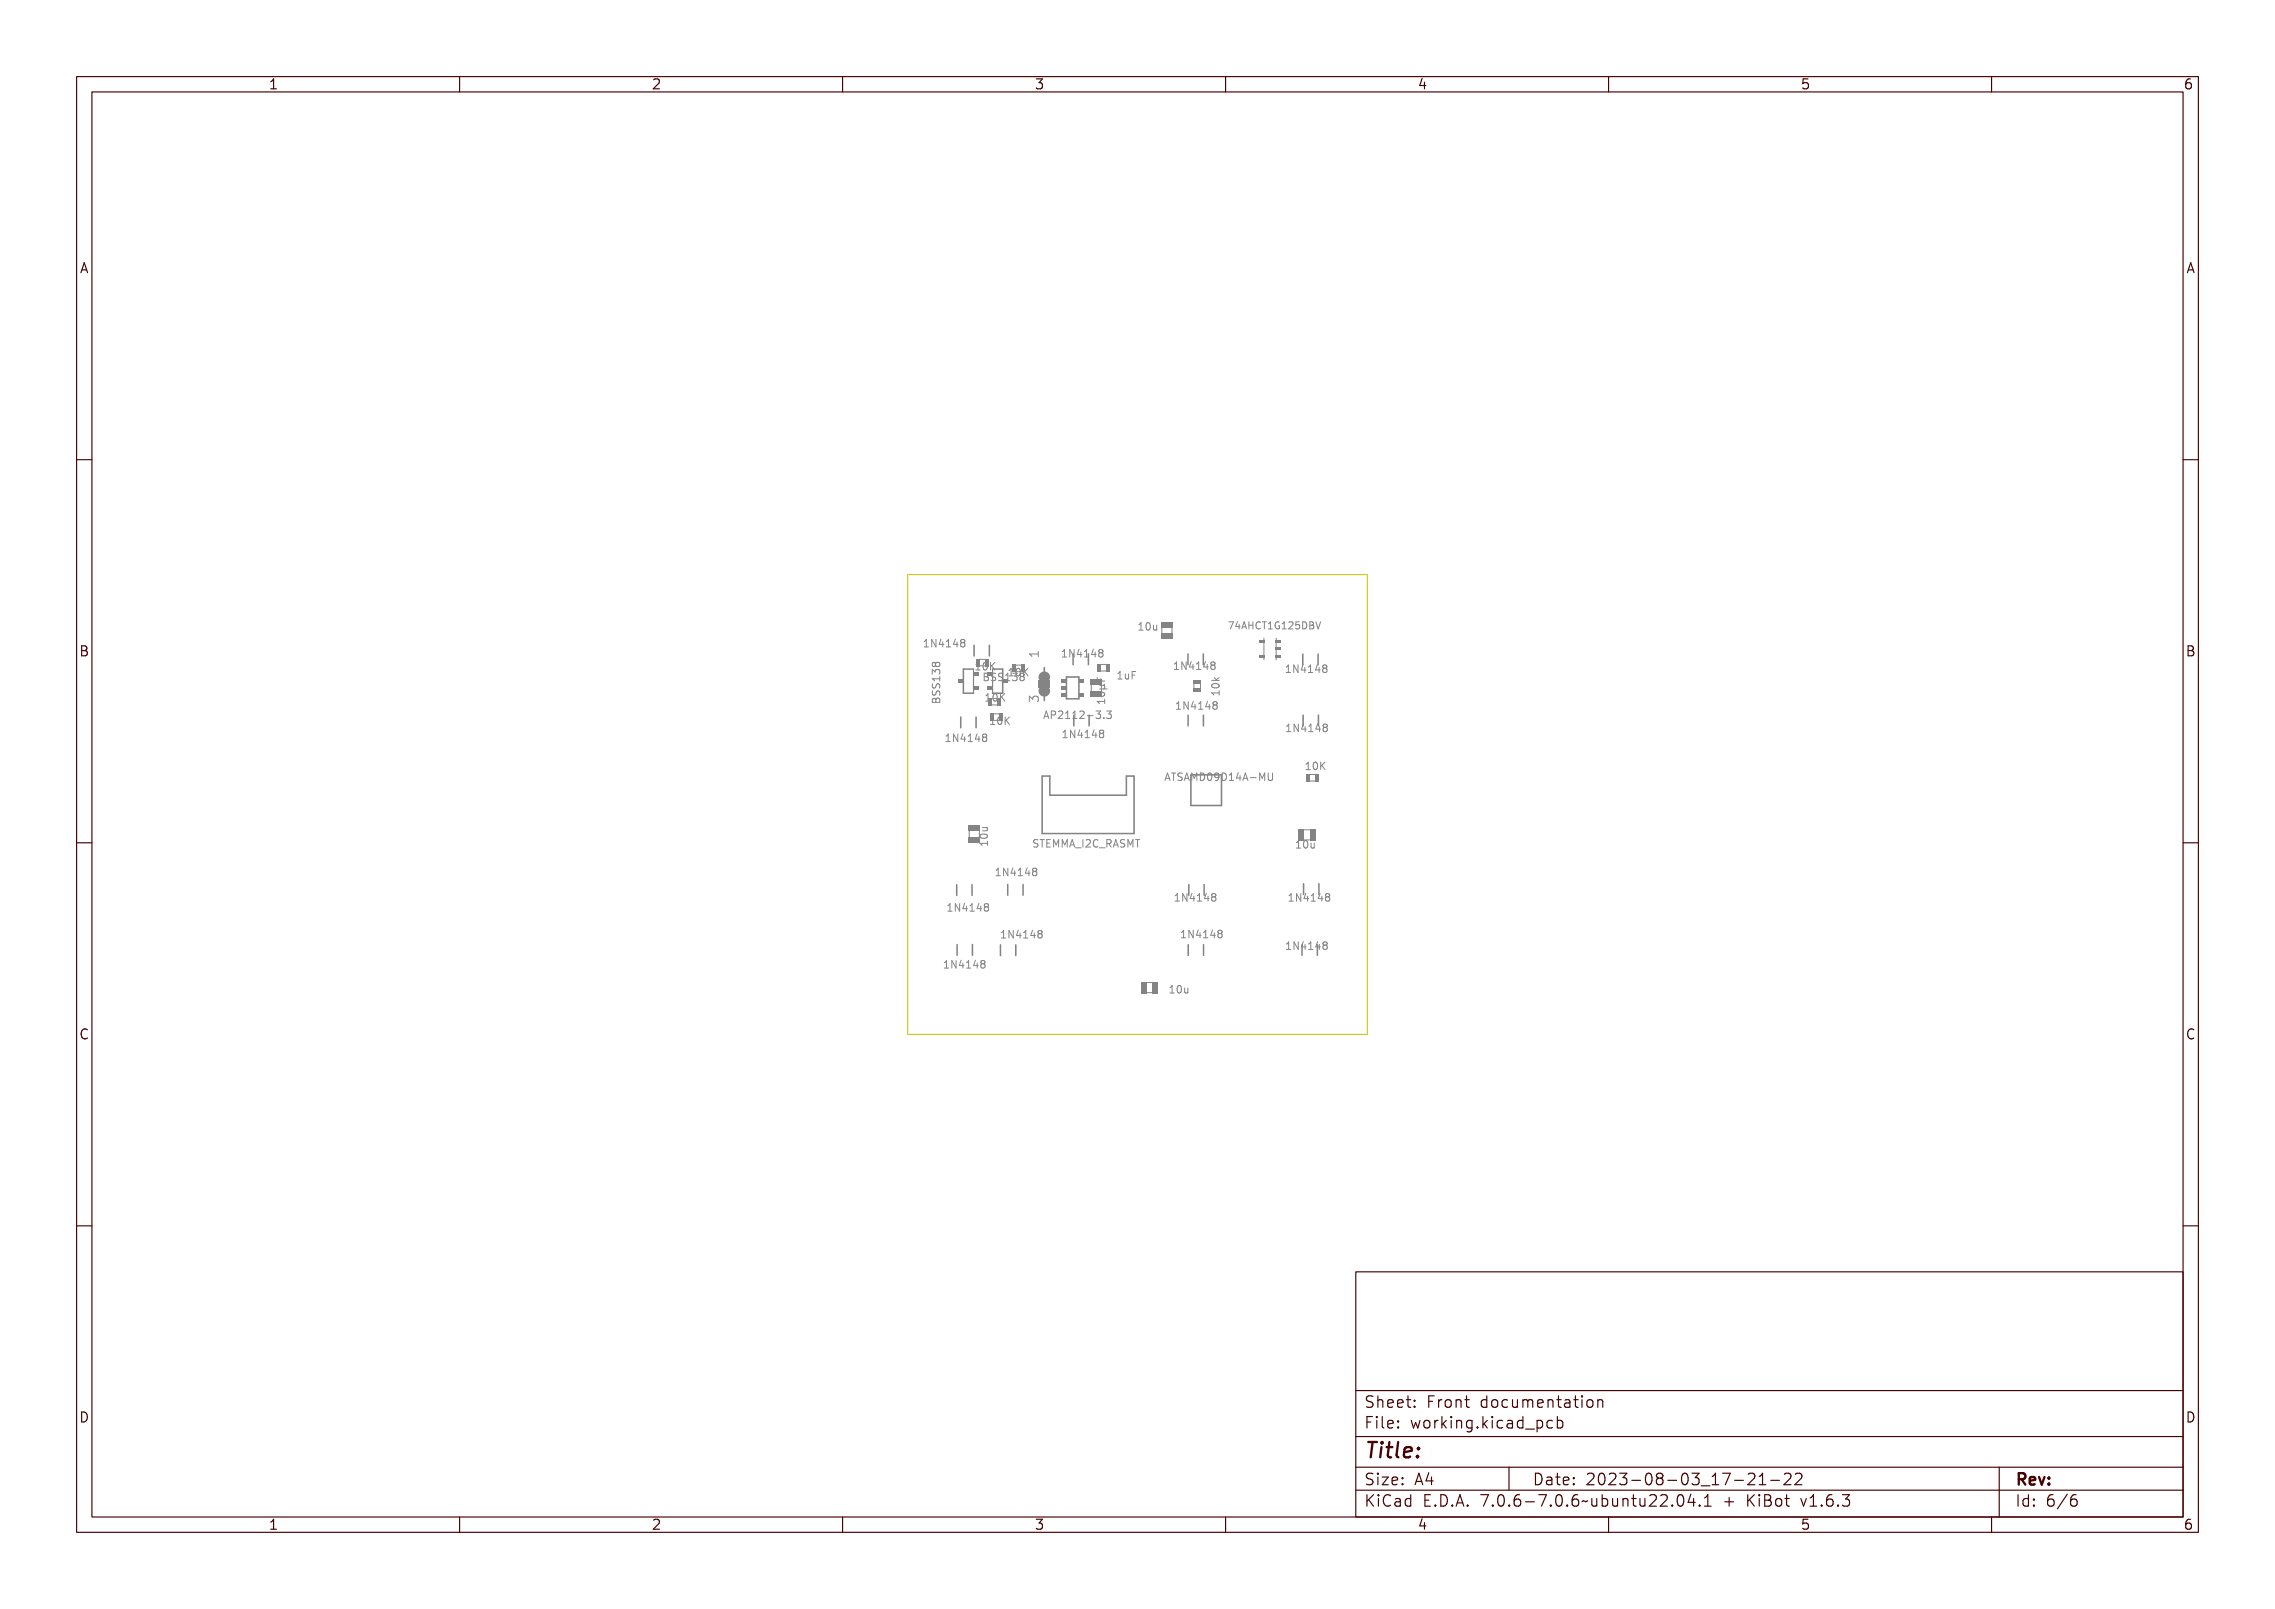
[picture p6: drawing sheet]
<svg xmlns="http://www.w3.org/2000/svg" width="297mm" height="210mm" viewBox="0 0 297 210" stroke-linecap="round" stroke-linejoin="round" font-family="sans-serif">
<defs><g id="words">
<text font-size="2.7" fill="#480000" x="178" y="190.3">Title:</text>
<g font-size="2" fill="#480000">
<text x="178" y="183.7">Sheet: Front documentation</text>
<text x="178" y="186.5">File: working.kicad_pcb</text>
<text x="178" y="193.9">Size: A4</text>
<text x="178" y="196.6">KiCad E.D.A. 7.0.6-7.0.6~ubuntu22.04.1 + KiBot v1.6.3</text>
<text x="200" y="193.9">Date: 2023-08-03_17-21-22</text>
<text x="263" y="196.6">Id: 6/6</text>
<text x="263" y="193.9">Rev:</text>
</g>
<g font-size="1.7" fill="#480000">
<text x="35" y="11.7">1</text>
<text x="85" y="11.7">2</text>
<text x="135" y="11.7">3</text>
<text x="185" y="11.7">4</text>
<text x="235" y="11.7">5</text>
<text x="285" y="11.7">6</text>
<text x="10.5" y="35.7">A</text>
<text x="285.5" y="35.7">A</text>
<text x="10.5" y="85.6">B</text>
<text x="285.5" y="85.6">B</text>
<text x="10.5" y="135.7">C</text>
<text x="285.5" y="135.7">C</text>
<text x="10.5" y="185.6">D</text>
<text x="285.5" y="185.6">D</text>
<text x="35" y="199.7">1</text>
<text x="85" y="199.7">2</text>
<text x="135" y="199.7">3</text>
<text x="185" y="199.7">4</text>
<text x="235" y="199.7">5</text>
<text x="285" y="199.7">6</text>
</g>
<g font-size="1.3" fill="#848484">
<text x="148.5" y="82.3">10u</text>
<text x="121.5" y="84.5">1N4148</text>
<text x="127.2" y="87.5">10K</text>
<text x="129.2" y="88.9">BSS138</text>
<text x="131.5" y="88.2">10K</text>
<text x="138.5" y="85.8">1N4148</text>
<text x="145.7" y="88.7">1uF</text>
<text x="154.1" y="87.4">1N4148</text>
<text x="168.7" y="87.8">1N4148</text>
<text x="122.7" y="90.9" transform="rotate(-90 122.7 90.9)">BSS138</text>
<text x="129" y="91.6">10K</text>
<text x="129.1" y="94.6">10K</text>
<text x="136.2" y="93.8">AP2112-3.3</text>
<text x="144.3" y="91.4" transform="rotate(-90 144.3 91.4)">10µF</text>
<text x="154.4" y="92.6">1N4148</text>
<text x="159.2" y="90.9" transform="rotate(-90 159.2 90.9)">10k</text>
<text x="168.8" y="95.5">1N4148</text>
<text x="123.3" y="96.8">1N4148</text>
<text x="138.6" y="96.3">1N4148</text>
<text x="154.6" y="101.9">ATSAMD09D14A-MU</text>
<text x="170.3" y="100.5">10K</text>
<text x="129" y="110.1" transform="rotate(-90 129 110.1)">10u</text>
<text x="136.3" y="110.6">STEMMA_I2C_RASMT</text>
<text x="169.5" y="110.7">10u</text>
<text x="123.5" y="119">1N4148</text>
<text x="130.9" y="114.3">1N4148</text>
<text x="154.2" y="117.7">1N4148</text>
<text x="169.1" y="117.7">1N4148</text>
<text x="131.6" y="122.5">1N4148</text>
<text x="155.1" y="122.4">1N4148</text>
<text x="168.8" y="124">1N4148</text>
<text x="123.1" y="126.4">1N4148</text>
<text x="152.5" y="129.6">10u</text>
</g>
<text font-size="1.2" fill="#848484" x="160.2" y="82.1">74AHCT1G125DBV</text>
</g></defs>
<g fill="none" stroke="#848484" stroke-width=".13">
<path d="M120.7 84.4h.5M120.7 83.7l.2-.2v.9M121.6 83.6l.4-.1v.9h.2v.1h-.6v-.1h.2v-.8l-.2 .1zM121.8 91.2l-.1 .5h1v-.4M121.8 88.1h.8v-.2h.1v.5h-.1v-.2h-.7v.2h-.1zM121.8 89.5h.1a.2 .2 0 0 0 0 .3 .2 .2 0 0 0 .2 .1 .33 .33 0 0 1 .4-.4 .33 .33 0 0 1 .2 .5l-.1 .1a.22 .22 0 0 0 .1-.4 .22 .22 0 0 0-.4 0 .32 .32 0 0 1-.4 .4 .32 .32 0 0 1-.1-.6zM121.8 88.7h.1a.2 .2 0 0 0 0 .3 .2 .2 0 0 0 .2 .1 .33 .33 0 0 1 .4-.4 .33 .33 0 0 1 .2 .5l-.1 .1a.22 .22 0 0 0 .1-.3 .22 .22 0 0 0-.4-.1 .32 .32 0 0 1-.4 .4 .32 .32 0 0 1-.1-.6zM121.8 86.4h.3l.1 .1a.27 .27 0 0 1 .4-.1 .27 .27 0 0 1 0 .4 .27 .27 0 0 1-.4-.1 .27 .27 0 0 1-.4 .1 .27 .27 0 0 1 0-.4zM121.8 87.2h.3l.1 .1a.31 .31 0 0 1 .5-.1 .31 .31 0 0 1 0 .5h-.1a.23 .23 0 0 0 0-.3 .23 .23 0 0 0-.3 0v.2h-.1v-.1a.18 .18 0 0 0-.3-.2 .17 .17 0 0 0 0 .3v.1h-.1zM121.8 90.3h.3l.1 .1a.26 .26 0 0 1 .3-.2 .26 .26 0 0 1 .2 .4v.2h-.9zM121.9 90.4h.2l.1 .3h-.3zM122.1 91.2l.1 .1"/>
<path d="M122.2 91.3v.4M122.2 91.2v.1M122.3 90.4h.3v.3h-.3zM122.3 83.5h.2l.3 .8v-.8h.2v1h-.2l-.3-.8v.8h-.2zM123.4 95.9h.4v.8h.2v.1h-.5v-.1h.2v-.7h-.3zM123.5 83.5h.1v.6h.2v.1h-.2v.3h-.1v-.3h-.4zM123.5 83.6v.5h-.3zM124 83.6l.3-.1v.9h.2v.1h-.5v-.1h.2v-.8l-.2 .1zM124.2 95.9h.1l.4 .8v-.8h.1v.9h-.2l-.3-.8v.8h-.1zM125.1 83.5h.1v.6h.1v.1h-.1v.3h-.1v-.3h-.4zM125.1 83.6v.5h-.3zM125.3 95.9h.2v.6h.1v.1h-.1v.2h-.2v-.2h-.4z"/>
<path d="M125.3 96v.5h-.3zM125.6 83.6a.27 .27 0 0 1 .4 0 .27 .27 0 0 1-.1 .4 .27 .27 0 0 1 .1 .4 .27 .27 0 0 1-.4 0 .27 .27 0 0 1 .1-.4l-.2-.2zM125.8 95.9h.4v.8h.1v.1h-.5v-.1h.2v-.7h-.2zM126.9 95.9h.1v.6h.2v.1h-.2v.2h-.1v-.2h-.4zM126.9 96v.5h-.3zM127.3 86.6l.4-.1v.9h.2v.1h-.5v-.1h.2v-.8l-.3 .1zM127.4 95.9a.27 .27 0 0 1 .4 0 .27 .27 0 0 1-.1 .4 .27 .27 0 0 1 .1 .4 .27 .27 0 0 1-.4 0 .27 .27 0 0 1 .1-.4l-.2-.1zM128.1 86.6a.28 .28 0 0 1 .4-.1 .28 .28 0 0 1 .2 .3 .53 .53 0 0 1-.3 .7 .56 .56 0 0 1-.3-.9zM128.3 86.6h.1a.51 .51 0 0 1 0 .8l-.2-.2zM128.4 96.2h.1M128.4 95.9l.2-.1 .2 .1v.1l-.2 .2M128.4 96.2h.2"/>
<path d="M128.4 96.2v.1M128.5 87.9v.9h.4M128.5 88.3h.3M128.6 96.2l.2 .2v.3l-.2 .1-.2-.1M128.7 91.5h.6M128.8 90.8h-.1M128.8 88.3l.2 .1M128.9 86.5h.1v.5l.4-.5h.1l-.3 .4 .3 .6h-.1l-.3-.5-.1 .1v.4h-.1zM128.9 88.3h-.1M129.2 90.6h.3v.8h.2v.2h-.5v-.2h.2v-.7l-.2 .1zM129.3 93.7l.3-.1v.9h.2v.1h-.5v-.1h.2v-.7h-.2zM129.3 87.9h.3a.23 .23 0 0 1 .3 .2 .23 .23 0 0 1-.2 .3 .26 .26 0 0 1 .2 .3 .26 .26 0 0 1-.3 .2h-.3z"/>
<path d="M129.5 88.4h.1a.18 .18 0 0 1 .2 .2 .18 .18 0 0 1-.2 .2h-.1zM129.5 88h.1a.15 .15 0 0 1 .2 .2 .15 .15 0 0 1-.2 .1h-.1zM130 90.7a.28 .28 0 0 1 .3-.1 .28 .28 0 0 1 .2 .3 .53 .53 0 0 1-.3 .7 .56 .56 0 0 1-.2-.9zM130 93.8a.28 .28 0 0 1 .4-.2 .28 .28 0 0 1 .2 .3 .53 .53 0 0 1-.3 .7 .56 .56 0 0 1-.3-.8zM130.1 90.7h.1a.51 .51 0 0 1 0 .8l-.2-.2zM130.2 88l.3-.1 .1 .1v.1a.2 .2 0 0 0-.2-.1 .2 .2 0 0 0-.1 .3 .33 .33 0 0 1 .4 .4 .33 .33 0 0 1-.5 .2l-.1-.2a.22 .22 0 0 0 .3 .1 .22 .22 0 0 0 .1-.3 .31 .31 0 0 1-.4-.1 .31 .31 0 0 1 .1-.4zM130.2 93.8l.1-.1a.51 .51 0 0 1 0 .8l-.2-.2zM130.7 90.6h.1v.4l.4-.4h.2l-.4 .4 .4 .6h-.2l-.3-.5-.1 .1v.4h-.1zM130.8 93.6h.1v.5l.4-.5h.1l-.3 .4 .4 .6h-.2l-.3-.5-.1 .1v.4h-.1zM131 88l.3-.1 .1 .1v.1a.2 .2 0 0 0-.3-.1 .2 .2 0 0 0 0 .3 .33 .33 0 0 1 .4 .4 .33 .33 0 0 1-.5 .2l-.1-.2a.22 .22 0 0 0 .3 .1 .22 .22 0 0 0 .1-.3 .31 .31 0 0 1-.4-.1 .31 .31 0 0 1 .1-.4zM131.7 87.3h.3v.8h.2v.1h-.5v-.1h.2v-.7l-.2 .1zM131.7 88l.4-.1v.9h.2v.1h-.6v-.1h.2v-.8l-.2 .1z"/>
<path d="M132.5 87.4a.28 .28 0 0 1 .3-.1 .28 .28 0 0 1 .2 .3 .53 .53 0 0 1-.3 .7 .56 .56 0 0 1-.2-.9zM132.5 88a.29 .29 0 0 1 .4-.1 .29 .29 0 0 1-.1 .5 .31 .31 0 0 1 .2 .4 .31 .31 0 0 1-.5 .1l-.1-.2a.23 .23 0 0 0 .4 .1 .23 .23 0 0 0 0-.4h-.2v-.1h.1a.17 .17 0 0 0 .2-.2 .17 .17 0 0 0-.3-.1l-.1 .1zM132.6 87.4h.1a.51 .51 0 0 1 0 .8l-.2-.3zM133.2 87.3h.1v.4l.4-.4h.2l-.4 .4 .4 .5h-.2l-.3-.4-.1 .1v.3h-.1zM133.3 88a.27 .27 0 0 1 .4 0 .27 .27 0 0 1-.1 .4 .27 .27 0 0 1 .1 .4 .27 .27 0 0 1-.4 0 .27 .27 0 0 1 .1-.4l-.1-.2zM134.4 91.6v-.7l.4 .4 .1-.4h.5l.2 .2v.3l-.2 .2M134.6 85.4h1v-.3h.1v.7h-.1v-.3h-.9l.1 .3h-.2zM134.6 91.1l.3-.1 .2 .2a.35 .35 0 0 1 .5-.1 .35 .35 0 0 1 .1 .5v.1h-.2a.27 .27 0 0 0 .1-.4 .27 .27 0 0 0-.4 0v.2h-.2a.22 .22 0 0 0 0-.3 .22 .22 0 0 0-.3 0 .22 .22 0 0 0 0 .3v.2h-.1l-.1-.3zM135.6 85v.7M135.6 85.4h-1.2l.3 .3M136.5 92.9h.1l.3 .9h-.1l-.1-.2h-.3l-.1 .2h-.1zM136.5 93l.2 .5h-.3z"/>
<path d="M137.1 92.9a.48 .48 0 0 1 .5 .1l.1 .2a.32 .32 0 0 1-.5 .2v.4h-.1zM137.2 93h.1a.18 .18 0 0 1 .2 .2 .18 .18 0 0 1-.2 .1h-.1zM137.8 92.9a.34 .34 0 0 1 .6 .1 .34 .34 0 0 1-.2 .5l-.2 .2h.4v.1h-.6l.2-.3a.27 .27 0 0 0 .3-.3 .27 .27 0 0 0-.3-.2h-.2zM138.6 84.9l.4-.1v.9h.2v.1h-.6v-.1h.2v-.7h-.2zM138.7 92.9h.3v.8h.2v.1h-.5v-.1h.2v-.7h-.2zM138.7 95.4h.4v.8h.2v.1h-.6v-.1h.2v-.7h-.2zM139.3 84.8h.2l.3 .8v-.8h.2v1h-.2l-.3-.8v.8h-.2zM139.4 95.4h.2l.3 .7v-.7h.1v.9h-.1l-.3-.8v.8h-.2zM139.4 92.9h.4v.8h.2v.1h-.5v-.1h.2v-.7h-.3zM140.2 92.9a.34 .34 0 0 1 .5 .1 .34 .34 0 0 1-.2 .5l-.2 .2h.5v.1h-.6l.2-.3a.27 .27 0 0 0 .2-.3 .27 .27 0 0 0-.2-.2h-.2zM140.5 84.8h.1v.7h.2v.1h-.2v.2h-.1v-.2h-.4zM140.5 85v.5h-.3z"/>
<path d="M140.6 95.4h.1v.6h.2v.1h-.2v.2h-.1v-.2h-.4zM140.6 95.5v.5h-.3zM141 84.9l.3-.1v.9h.2v.1h-.5v-.1h.2v-.7h-.2zM141.1 95.4h.3v.8h.2v.1h-.5v-.1h.2v-.7h-.2zM141.1 93.4h.3v.1h-.3zM141.8 92.9a.29 .29 0 0 1 .4 0 .29 .29 0 0 1-.1 .4 .31 .31 0 0 1 .2 .5 .31 .31 0 0 1-.5 0l-.1-.1a.23 .23 0 0 0 .4 0 .23 .23 0 0 0 0-.3h-.2v-.1h.1a.18 .18 0 0 0 .2-.3 .17 .17 0 0 0-.3 0h-.1zM142.1 84.8h.1v.7h.1v.1h-.1v.2h-.1v-.2h-.4zM142.1 85v.5h-.3zM142.2 95.4h.1v.6h.1v.1h-.1v.2h-.1v-.2h-.4zM142.2 95.5v.5h-.3zM142.5 89.4v.8M142.6 84.9a.27 .27 0 0 1 .4 0 .27 .27 0 0 1-.1 .4 .27 .27 0 0 1 .1 .4 .27 .27 0 0 1-.4 0 .27 .27 0 0 1 .1-.4l-.2-.2z"/>
<path d="M142.7 95.4a.27 .27 0 0 1 .4 0 .27 .27 0 0 1-.1 .4 .27 .27 0 0 1 .1 .4 .27 .27 0 0 1-.4 0 .27 .27 0 0 1 .1-.4l-.2-.1zM142.7 93.6h.2v.2h-.2zM143.3 90.9h.8v-.2h.2v.5h-.2v-.2h-.7l.1 .2h-.1zM143.3 88.3h.1v.5h.3v-.4h.1v.4h.5v.1h-1zM143.3 92.9a.29 .29 0 0 1 .5 0 .29 .29 0 0 1-.1 .4 .31 .31 0 0 1 .1 .5 .31 .31 0 0 1-.4 0l-.1-.1a.23 .23 0 0 0 .3 0 .23 .23 0 0 0 .1-.3h-.2v-.1h.1a.17 .17 0 0 0 .1-.3 .17 .17 0 0 0-.2 0h-.2zM143.4 91.6l.1 .2M143.4 90l.2-.1a.53 .53 0 0 1 .7 .3 .55 .55 0 0 1-.5 .3 .55 .55 0 0 1-.5-.3zM143.4 90.1h.6l.2 .1a.52 .52 0 0 1-.8 0zM143.5 85.1l.1 .1M143.5 84.8h.3l.2 .1v.1l-.2 .2M143.5 89.2h.6l.1-.1 .1 .1-.1 .1a.19 .19 0 0 1 0 .3h.3v.1h-1v-.1h.6l.1-.2-.1-.1h-.6zM143.6 85.2h.2"/>
<path d="M143.6 85.2h-.1M143.6 95.4l.3-.1 .1 .1 .1 .1-.2 .2M143.6 95.7h.1M143.7 95.7h.2M143.7 95.7l-.1 .1M143.8 85.2l.2 .2v.3l-.2 .1-.3-.1M143.9 95.7l.2 .2-.1 .3-.1 .1-.3-.1M144.2 91.3v.5M144.5 92.8h.6l-.3 .4 .2 .1v.4l-.1 .1-.4-.1M145.9 87.8l.3-.1v.9h.2v.1h-.5v-.1h.2v-.8l-.2 .1zM146.6 88h.2v.5l.1 .1 .2-.1v-.5h.1v.7h-.1v-.1a.23 .23 0 0 1-.3 .1 .23 .23 0 0 1-.2-.3zM147.4 87.7h.6v.1h-.4v.3h.4v.1h-.4v.5h-.2z"/>
<path d="M148.6 81.4l.4-.1v.9h.2v.1h-.6v-.1h.2v-.8l-.2 .1zM149.4 81.4a.28 .28 0 0 1 .3-.1 .28 .28 0 0 1 .2 .3 .53 .53 0 0 1-.3 .7 .56 .56 0 0 1-.2-.9zM149.6 81.4a.51 .51 0 0 1 0 .8l-.1-.2zM150.2 81.6h.1v.5l.1 .1 .2-.1v-.5h.1v.7h-.1v-.1a.23 .23 0 0 1-.3 .1 .23 .23 0 0 1-.1-.3zM153.3 87.4h.6M153.3 86.7l.3-.3v1M153.6 92.6h.5M153.6 91.9l.3-.3v1M154.3 86.5h.3v.8h.2v.1h-.5v-.1h.2v-.7h-.2zM154.6 91.7h.3v.8h.2v.1h-.5v-.1h.2v-.7h-.2zM155 86.5h.2l.3 .7v-.7h.1v.9h-.1l-.4-.8v.8h-.1zM155.3 91.7h.1l.4 .7v-.7h.1v.9h-.2l-.3-.8v.8h-.1z"/>
<path d="M156.1 86.5h.2v.6h.1v.1h-.1v.2h-.1v-.2h-.4zM156.2 86.6v.5h-.3zM156.4 91.7h.2v.6h.1v.1h-.1v.2h-.2v-.2h-.4zM156.4 91.8v.5h-.3zM156.6 86.5h.4v.8h.2v.1h-.5v-.1h.2v-.7h-.3zM156.9 91.7h.4v.8h.2v.1h-.6v-.1h.2v-.7h-.2zM157.7 86.5h.2v.6h.1v.1h-.1v.2h-.2v-.2h-.4zM157.7 86.6v.5h-.3zM158 91.7h.1v.6h.2v.1h-.2v.2h-.1v-.2h-.4zM158 91.8v.5h-.3zM158.2 86.5a.27 .27 0 0 1 .5 0 .27 .27 0 0 1-.1 .4 .27 .27 0 0 1 .1 .4 .27 .27 0 0 1-.5 0 .27 .27 0 0 1 .1-.4l-.1-.1zM158.2 90.4h.9v-.2h.1v.6h-.1v-.2h-.7v.2h-.1z"/>
<path d="M158.4 89.5h.1a.53 .53 0 0 1 .7 .3 .55 .55 0 0 1-.5 .3 .55 .55 0 0 1-.5-.3zM158.4 89.7l.5-.1 .2 .2a.52 .52 0 0 1-.8 0zM158.5 88.6l.3 .3 .4-.3v.1l-.4 .3 .1 .1h.3v.1h-1v-.1h.6l-.3-.3zM158.5 91.7a.27 .27 0 0 1 .4 0 .27 .27 0 0 1-.1 .4 .27 .27 0 0 1 .1 .4 .27 .27 0 0 1-.4 0 .27 .27 0 0 1 .1-.4l-.2-.1zM160.3 81.2h.6l-.4 .9h-.1l.3-.8h-.4zM161.4 81.2h.1v.6h.1v.1h-.1v.2h-.1v-.2h-.4zM161.4 81.3v.5h-.3zM162 81.2h.1l.3 .9h-.1l-.1-.2h-.3l-.1 .2h-.1zM162.1 81.3l.1 .5h-.3zM162.5 81.2h.1v.4h.4v-.4h.1v.9h-.1v-.4h-.4v.4h-.1zM163.4 81.3l.3-.1 .1 .1v.1l-.1-.1a.34 .34 0 0 0-.3 .4 .34 .34 0 0 0 .4 .3v.1a.42 .42 0 0 1-.5-.1 .42 .42 0 0 1 0-.5zM163.9 81.2h.7v.1h-.3v.8h-.1v-.8h-.3z"/>
<path d="M164.8 81.3l.3-.1v.8h.2v.1h-.5v-.1h.2v-.7l-.2 .1zM165.5 81.3l.4-.1 .1 .1v.1l-.1-.1a.35 .35 0 0 0-.4 .4 .35 .35 0 0 0 .4 .3v-.2h-.1v-.1h.3v.4a.41 .41 0 0 1-.6-.1 .41 .41 0 0 1 0-.5zM166.3 81.3l.3-.1v.8h.2v.1h-.5v-.1h.2v-.7l-.2 .1zM167 81.3a.33 .33 0 0 1 .5 0 .33 .33 0 0 1-.2 .5l-.2 .2h.4v.1h-.5l.2-.3a.25 .25 0 0 0 .2-.2 .25 .25 0 0 0-.2-.3l-.2 .1zM167.7 81.2h.5v.1h-.3v.3a.33 .33 0 0 1 .3 .4 .33 .33 0 0 1-.5 .1v-.1a.23 .23 0 0 0 .3 0 .23 .23 0 0 0 .1-.3 .23 .23 0 0 0-.4 0zM167.9 87.8h.6M167.9 87.1l.3-.3v1M168 94.8l.2-.3v1M168 95.5h.5M168.4 81.2a.46 .46 0 0 1 .6 .5 .46 .46 0 0 1-.6 .4zM168.6 81.3a.35 .35 0 0 1 .3 .4 .35 .35 0 0 1-.3 .3zM168.9 86.9h.3v.8h.2v.1h-.5v-.1h.2v-.7h-.2z"/>
<path d="M168.9 94.6h.4v.8h.2v.1h-.5v-.1h.2v-.7h-.3zM169.2 81.2h.3a.22 .22 0 0 1 .2 .2 .22 .22 0 0 1-.1 .2 .25 .25 0 0 1 .2 .4 .25 .25 0 0 1-.3 .1h-.3zM169.3 81.7h.2a.17 .17 0 0 1 .2 .2 .17 .17 0 0 1-.2 .1h-.2zM169.3 81.3h.2a.14 .14 0 0 1 .1 .2 .14 .14 0 0 1-.1 .1h-.2zM169.6 86.9h.2l.3 .7v-.7h.1v.9h-.1l-.4-.8v.8h-.1zM169.7 94.6h.1l.3 .8v-.8h.2v.9h-.2l-.3-.8v.8h-.1zM169.9 81.2h.1l.2 .8 .2-.8h.1l-.2 .9h-.2zM170.4 99.6l.4-.1v.9h.2v.1h-.5v-.1h.2v-.7h-.3zM170.8 86.9h.1v.6h.1v.1h-.1v.2h-.1v-.2h-.4zM170.8 87v.5h-.3zM170.8 94.6h.1v.6h.2v.1h-.2v.2h-.1v-.2h-.4zM170.8 94.7v.5h-.3z"/>
<path d="M171 81.2h.3l.2 .1-.2 .3 .2 .1v.2l-.2 .2h-.3zM171 81.6h.3M171.2 99.6a.28 .28 0 0 1 .4-.1 .28 .28 0 0 1 .2 .3 .53 .53 0 0 1-.3 .7 .56 .56 0 0 1-.3-.9zM171.2 86.9h.4v.8h.2v.1h-.5v-.1h.2v-.7h-.3zM171.3 94.6h.3v.8h.2v.1h-.5v-.1h.2v-.7h-.2zM171.4 99.6h.1a.51 .51 0 0 1 0 .8l-.2-.2zM171.8 81.2l.3 .9 .3-.9M172 99.5h.1v.5l.4-.5h.1l-.3 .4 .3 .6h-.1l-.3-.5-.1 .1v.4h-.1zM172.3 86.9h.2v.6h.1v.1h-.1v.2h-.2v-.2h-.4zM172.3 87v.5h-.3zM172.4 94.6h.1v.6h.1v.1h-.1v.2h-.1v-.2h-.4zM172.4 94.7v.5h-.3z"/>
<path d="M172.8 86.9a.27 .27 0 0 1 .5 0 .27 .27 0 0 1-.1 .4 .27 .27 0 0 1 .1 .4 .27 .27 0 0 1-.5 0 .27 .27 0 0 1 .1-.4l-.1-.1zM172.9 94.6a.27 .27 0 0 1 .4 0 .27 .27 0 0 1-.1 .4 .27 .27 0 0 1 .1 .4 .27 .27 0 0 1-.4 0 .27 .27 0 0 1 .1-.4l-.2-.1zM123.7 118.1l.3-.1v.9h.2v.1h-.5v-.1h.2v-.8l-.2 .1zM124.4 118h.2l.3 .8v-.8h.1v1h-.2l-.3-.8v.8h-.1zM125.5 118h.2v.6h.1v.1h-.1v.3h-.1v-.3h-.4zM125.6 118.1v.5h-.3zM126 118.1l.4-.1v.9h.2v.1h-.5v-.1h.2v-.8l-.3 .1zM127.1 118h.2v.6h.1v.1h-.1v.3h-.2v-.3h-.4zM127.1 118.1v.5h-.3zM127.6 118.1a.27 .27 0 0 1 .5-.1 .27 .27 0 0 1-.1 .5 .27 .27 0 0 1 .1 .4 .27 .27 0 0 1-.5 0 .27 .27 0 0 1 .1-.4l-.1-.2zM128 109.6h.8v-.2h.2v.5h-.2v-.2h-.7l.1 .3h-.2zM128.1 108.7h.2a.53 .53 0 0 1 .7 .2 .55 .55 0 0 1-.5 .3 .55 .55 0 0 1-.5-.3z"/>
<path d="M128.1 108.9l.6-.1 .2 .1a.52 .52 0 0 1-.8 0zM128.2 107.9h.8v.1h-.2a.23 .23 0 0 1 .2 .3 .23 .23 0 0 1-.3 .1h-.5v-.1h.6l.1-.1-.2-.2h-.5zM128.6 118.3l.1 .1M128.6 118l.3-.1 .1 .1 .1 .2-.2 .2M128.7 118.4h.2M128.7 118.4h-.1M128.9 118.4l.2 .2-.1 .2-.1 .1h-.3M130 114.3h.6M130 113.6l.3-.3v1M131 113.4h.4v.8h.2v.1h-.6v-.1h.2v-.7h-.2zM131.7 113.4h.2l.3 .8v-.8h.1v.9h-.1l-.3-.7v.7h-.2zM132.9 113.4h.1v.6h.1v.1h-.1v.2h-.1v-.2h-.4z"/>
<path d="M132.9 113.5v.5h-.3zM133.4 113.4h.3v.8h.2v.1h-.5v-.1h.2v-.7h-.2zM134.4 113.4h.2v.6h.1v.1h-.1v.2h-.1v-.2h-.4zM134.5 113.5v.5h-.3zM135 113.4a.27 .27 0 0 1 .4 0 .27 .27 0 0 1-.1 .4 .27 .27 0 0 1 .1 .4 .27 .27 0 0 1-.4 0 .27 .27 0 0 1 .1-.4l-.2-.1zM135.5 109.6h-.4l-.2 .2 .1 .2 .5 .2v.3l-.2 .1-.4-.1M135.8 109.6h.5M136.5 109.7l.4-.1 .1 .1v.1a.2 .2 0 0 0-.3-.1 .2 .2 0 0 0-.1 .3 .33 .33 0 0 1 .4 .4 .33 .33 0 0 1-.5 .2l-.1-.2a.22 .22 0 0 0 .4 .1 .22 .22 0 0 0 0-.3 .31 .31 0 0 1-.3-.1 .31 .31 0 0 1 0-.4zM137.2 109.6h.7v.2h-.3v.8h-.1v-.8h-.3zM138 109.6h.6v.2h-.4v.2h.4v.1h-.4v.4h.4v.1h-.6zM138.8 109.6h.1l.2 .5 .2-.5h.1v1h-.1v-.8l-.2 .5h-.1l-.1-.5v.8h-.1zM139.5 109.6h.2l.2 .5 .1-.5h.2v1h-.1v-.8l-.2 .5h-.1l-.1-.5v.8h-.2z"/>
<path d="M140.6 109.6h.1l.3 1h-.1l-.1-.2h-.3l-.1 .2h-.1zM140.7 109.8l.1 .4h-.3zM141.1 110.9h.7zM142 109.6h.5v.2h-.2v.7h.2v.1h-.5v-.1h.2v-.7h-.2zM142.7 109.7a.34 .34 0 0 1 .6 .1 .34 .34 0 0 1-.2 .5l-.2 .2h.4v.1h-.6l.2-.3a.27 .27 0 0 0 .3-.3 .27 .27 0 0 0-.3-.3l-.2 .1zM143.6 109.8l.3-.2 .2 .1v.1l-.2-.1a.37 .37 0 0 0-.3 .5 .37 .37 0 0 0 .4 .3l.1 .1a.45 .45 0 0 1-.5-.1 .45 .45 0 0 1-.1-.6zM144.2 110.9h.8zM145.1 109.6a.47 .47 0 0 1 .5 .2v.2l-.1 .1 .3 .5h-.2l-.1-.3-.2-.1h-.1v.4h-.1zM145.2 109.8h.1a.17 .17 0 0 1 .2 .1 .17 .17 0 0 1-.2 .2h-.1zM146.1 109.6h.1l.3 1h-.1l-.1-.2h-.3l-.1 .2h-.1zM146.2 109.8l.1 .4h-.3zM146.7 109.7l.4-.1 .1 .1v.1a.2 .2 0 0 0-.3-.1 .2 .2 0 0 0-.1 .3 .33 .33 0 0 1 .4 .4 .33 .33 0 0 1-.5 .2v-.2a.22 .22 0 0 0 .3 .1 .22 .22 0 0 0 0-.3 .31 .31 0 0 1-.3-.1 .31 .31 0 0 1 0-.4z"/>
<path d="M147.4 109.6h.2l.1 .5 .2-.5h.2v1h-.1v-.8l-.2 .5h-.1l-.2-.5v.8h-.1zM148.2 109.6h.7v.2h-.3v.8h-.1v-.8h-.3zM152.1 101.9l.3-1 .3 1M152.2 101.6h.5M152.9 100.9h.6M153.2 100.9v1M153.4 117.6h.6M153.4 116.9l.3-.3v1M153.8 101.8h.4M154.2 100.9h-.3l-.1 .3 .1 .1 .3 .2M154.4 116.7h.3v.8h.2v.1h-.5v-.1h.2v-.7l-.2 .1zM154.9 101h.2l.3 .9h-.2v-.2h-.4v.2h-.2z"/>
<path d="M155 101.1l.1 .5h-.2zM155.1 116.7h.2l.3 .8v-.8h.1v.9h-.1l-.4-.7v.7h-.1zM155.4 101h.8v.1h-.3v.8h-.2v-.8h-.3zM156.3 116.7h.1v.6h.1v.1h-.1v.2h-.1v-.2h-.4zM156.3 116.8v.5h-.3zM156.4 101h.3h.1v.1a.2 .2 0 0 0-.3-.1 .2 .2 0 0 0 0 .3 .33 .33 0 0 1 .4 .4 .33 .33 0 0 1-.5 .2l-.1-.2a.22 .22 0 0 0 .3 .1 .22 .22 0 0 0 .1-.3 .31 .31 0 0 1-.4-.1 .31 .31 0 0 1 .1-.4zM156.7 116.7h.4v.8h.2v.1h-.5v-.1h.2v-.7l-.3 .1zM157.3 101h.1l.3 .9h-.1l-.1-.2h-.3l-.1 .2h-.1zM157.4 101.1l.1 .5h-.3zM157.8 101h.2l.1 .4 .2-.4h.2v.9h-.1v-.8l-.2 .5h-.1l-.2-.5v.8h-.1zM157.8 116.7h.2v.6h.1v.1h-.1v.2h-.2v-.2h-.4zM157.8 116.8v.5h-.3z"/>
<path d="M158.3 116.7a.27 .27 0 0 1 .5 0 .27 .27 0 0 1-.1 .4 .27 .27 0 0 1 .1 .5 .27 .27 0 0 1-.5 0 .27 .27 0 0 1 .1-.5l-.1-.1zM158.6 101a.49 .49 0 0 1 .6 .4 .49 .49 0 0 1-.6 .5zM158.8 101.1a.37 .37 0 0 1 .3 .3 .37 .37 0 0 1-.3 .4zM159.5 101.1a.28 .28 0 0 1 .3-.1 .28 .28 0 0 1 .2 .2 .53 .53 0 0 1-.3 .7 .56 .56 0 0 1-.2-.8zM159.6 101.1l.1-.1a.51 .51 0 0 1 0 .8l-.2-.2zM160.3 101a.31 .31 0 0 1 .3 0 .31 .31 0 0 1 .2 .2 .46 .46 0 0 1 0 .5 .46 .46 0 0 1-.5 .2v-.1a.28 .28 0 0 0 .3 0 .28 .28 0 0 0 .1-.3 .3 .3 0 0 1-.5 0 .3 .3 0 0 1 .1-.5zM161 101a.49 .49 0 0 1 .6 .4 .49 .49 0 0 1-.6 .5zM161.1 101.1a.37 .37 0 0 1 .4 .3 .37 .37 0 0 1-.4 .4zM161.8 101h.4v.8h.2v.1h-.6v-.1h.3v-.7h-.3zM162.9 101h.2v.6h.1v.1h-.1v.2h-.2v-.2h-.4zM162.9 101.1v.5h-.3zM163.6 101h.1l.3 .9h-.1l-.1-.2h-.3l-.1 .2h-.1z"/>
<path d="M163.6 101.1l.2 .5h-.3zM164.3 101.5h.3v.1h-.3zM164.9 101h.1l.2 .4 .2-.4h.2v.9h-.2v-.8l-.1 .5h-.1l-.2-.5v.8h-.1zM165.7 101h.1v.6a.17 .17 0 0 0 .2 .2 .17 .17 0 0 0 .2-.2v-.6h.1v.5a.31 .31 0 0 1-.3 .4 .31 .31 0 0 1-.3-.4zM168.3 117.6h.5M168.3 116.9l.3-.3v1M169.3 116.8l.3-.1v.8h.2v.2h-.5v-.2h.2v-.7l-.2 .1zM169.6 109.8h.4v.8h.2v.1h-.6v-.1h.3v-.7h-.3zM170 116.7h.1l.4 .8v-.8h.1v1h-.2l-.3-.8v.8h-.1zM170.4 109.9a.28 .28 0 0 1 .3-.1 .28 .28 0 0 1 .2 .2 .53 .53 0 0 1-.2 .7 .56 .56 0 0 1-.3-.8zM170.6 109.9h.1a.51 .51 0 0 1 0 .7l-.2-.2zM171.1 116.7h.2v.6h.1v.1h-.1v.3h-.2v-.3h-.4z"/>
<path d="M171.1 116.8v.5h-.3zM171.2 110h.1v.5l.1 .1 .2-.1v-.5h.1v.7h-.1v-.1a.23 .23 0 0 1-.3 .1 .23 .23 0 0 1-.1-.2zM171.6 116.8l.4-.1v.8h.2v.2h-.6v-.2h.2v-.7l-.2 .1zM172.7 116.7h.1v.6h.2v.1h-.2v.3h-.1v-.3h-.4zM172.7 116.8v.5h-.3zM173.2 116.8a.27 .27 0 0 1 .4-.1 .27 .27 0 0 1-.1 .4 .27 .27 0 0 1 .1 .5 .27 .27 0 0 1-.4 0 .27 .27 0 0 1 .1-.5l-.2-.1zM123.2 125.5l.4-.1v.9h.2v.1h-.6v-.1h.2v-.7h-.2zM123.9 125.4h.2l.3 .8v-.8h.2v1h-.2l-.3-.8v.8h-.2zM125.1 125.4h.1v.7h.2v.1h-.2v.2h-.1v-.2h-.4zM125.1 125.6v.5h-.3zM125.6 125.5l.3-.1v.9h.2v.1h-.5v-.1h.2v-.7h-.2zM126.7 125.4h.1v.7h.1v.1h-.1v.2h-.1v-.2h-.4z"/>
<path d="M126.7 125.6v.5h-.3zM127.2 125.5a.27 .27 0 0 1 .4 0 .27 .27 0 0 1-.1 .4 .27 .27 0 0 1 .1 .4 .27 .27 0 0 1-.4 0 .27 .27 0 0 1 .1-.4l-.2-.2zM128.1 125.7l.1 .1M128.1 125.4h.3l.2 .1v.1l-.2 .2M128.2 125.8h.2M128.2 125.8h-.1M128.4 125.8l.2 .2v.3l-.2 .1-.3-.1M130.7 122.4h.6M130.7 121.7l.3-.2v.9M131.7 121.6l.4-.1v.9h.2v.1h-.6v-.1h.2v-.8l-.2 .1zM132.4 121.5h.2l.3 .8v-.8h.1v1h-.1l-.3-.8v.8h-.2zM133.6 121.5h.1v.6h.2v.1h-.2v.3h-.1v-.3h-.4z"/>
<path d="M133.6 121.6v.5h-.3zM134.1 121.6l.3-.1v.9h.2v.1h-.5v-.1h.2v-.8l-.2 .1zM135.1 121.5h.2v.6h.1v.1h-.1v.3h-.1v-.3h-.4zM135.2 121.6v.5h-.3zM135.7 121.6a.27 .27 0 0 1 .4-.1 .27 .27 0 0 1-.1 .5 .27 .27 0 0 1 .1 .4 .27 .27 0 0 1-.4 0 .27 .27 0 0 1 .1-.4l-.2-.2zM152.7 128.7h.3v.8h.2v.1h-.5v-.1h.2v-.7l-.2 .1zM153.5 128.8a.28 .28 0 0 1 .3-.1 .28 .28 0 0 1 .2 .3 .53 .53 0 0 1-.3 .7 .56 .56 0 0 1-.2-.9zM153.6 128.8h.1a.51 .51 0 0 1 0 .8l-.2-.3zM154.2 128.9h.1l.1 .6 .1 .1 .1-.2 .1-.5h.1v.7h-.1v-.1a.23 .23 0 0 1-.3 .1 .23 .23 0 0 1-.2-.2zM154.2 122.4h.6M154.2 121.7l.3-.3v1M155.2 121.5h.4v.8h.2v.1h-.6v-.1h.2v-.7l-.2 .1z"/>
<path d="M155.9 121.5h.2l.3 .8v-.8h.1v.9h-.1l-.3-.7v.7h-.2zM157.1 121.5h.1v.6h.1v.1h-.1v.2h-.1v-.2h-.4zM157.1 121.6v.5h-.3zM157.6 121.5h.3v.8h.2v.1h-.5v-.1h.2v-.7l-.2 .1zM158.6 121.5h.2v.6h.1v.1h-.1v.2h-.1v-.2h-.4zM158.7 121.6v.5h-.3zM159.2 121.5a.27 .27 0 0 1 .4 0 .27 .27 0 0 1-.1 .4 .27 .27 0 0 1 .1 .5 .27 .27 0 0 1-.4 0 .27 .27 0 0 1 .1-.5l-.2-.1zM168 123.9h.5M168 123.2l.2-.3v1M168.9 123.1l.4-.1v.8h.2v.2h-.6v-.2h.2v-.7l-.2 .1zM169.6 123h.2l.3 .8v-.8h.2v1h-.2l-.3-.8v.8h-.2zM170.8 123h.1v.6h.2v.1h-.2v.3h-.1v-.3h-.4z"/>
<path d="M170.8 123.1v.5h-.3zM171.3 123.1l.3-.1v.8h.2v.2h-.5v-.2h.2v-.7l-.2 .1zM172.4 123h.1v.6h.1v.1h-.1v.3h-.1v-.3h-.4zM172.4 123.1v.5h-.3zM172.9 123.1a.27 .27 0 0 1 .4-.1 .27 .27 0 0 1-.1 .5 .27 .27 0 0 1 .1 .4 .27 .27 0 0 1-.4 0 .27 .27 0 0 1 .1-.4l-.2-.2z"/>
<circle cx="122" cy="86.6" r=".16"/>
<circle cx="122.5" cy="86.6" r=".19"/>
<circle cx="125.8" cy="83.8" r=".16"/>
<circle cx="125.8" cy="84.2" r=".19"/>
<circle cx="127.6" cy="96.1" r=".16"/>
<circle cx="127.6" cy="96.6" r=".19"/>
<circle cx="128.4" cy="87" r=".09"/>
<circle cx="130.2" cy="91.1" r=".09"/>
<circle cx="130.3" cy="94.1" r=".09"/>
<circle cx="132.7" cy="87.8" r=".09"/>
<circle cx="133.5" cy="88.2" r=".16"/>
<circle cx="133.5" cy="88.6" r=".19"/>
<circle cx="142.8" cy="85.1" r=".16"/>
<circle cx="142.8" cy="85.5" r=".19"/>
<circle cx="142.9" cy="95.6" r=".16"/>
<circle cx="142.9" cy="96.1" r=".19"/>
<circle cx="143.8" cy="90.2" r=".09"/>
<circle cx="149.6" cy="81.8" r=".09"/>
<circle cx="158.5" cy="86.7" r=".16"/>
<circle cx="158.5" cy="87.2" r=".19"/>
<circle cx="158.7" cy="91.9" r=".16"/>
<circle cx="158.7" cy="89.7" r=".09"/>
<circle cx="158.7" cy="92.3" r=".19"/>
<circle cx="173.1" cy="87.1" r=".16"/>
<circle cx="173.1" cy="87.5" r=".19"/>
<circle cx="173.1" cy="94.8" r=".16"/>
<circle cx="173.1" cy="95.3" r=".19"/>
<circle cx="127.9" cy="118.2" r=".16"/>
<circle cx="127.9" cy="118.7" r=".19"/>
<circle cx="128.5" cy="108.9" r=".09"/>
<circle cx="135.2" cy="113.6" r=".16"/>
<circle cx="135.2" cy="114.1" r=".19"/>
<circle cx="158.6" cy="116.9" r=".16"/>
<circle cx="158.6" cy="117.4" r=".19"/>
<circle cx="159.7" cy="101.4" r=".09"/>
<circle cx="160.5" cy="101.3" r=".21"/>
<circle cx="170.7" cy="110.3" r=".09"/>
<circle cx="171.5" cy="100" r=".09"/>
<circle cx="173.4" cy="116.9" r=".16"/>
<circle cx="173.4" cy="117.4" r=".19"/>
<circle cx="127.4" cy="125.7" r=".16"/>
<circle cx="127.4" cy="126.1" r=".19"/>
<circle cx="135.9" cy="121.8" r=".16"/>
<circle cx="135.9" cy="122.2" r=".19"/>
<circle cx="153.7" cy="129.2" r=".09"/>
<circle cx="159.4" cy="121.7" r=".16"/>
<circle cx="159.4" cy="122.2" r=".19"/>
<circle cx="173.1" cy="123.2" r=".16"/>
<circle cx="173.1" cy="123.7" r=".19"/>
</g>
<path d="M136.1 101.3h1v2.5h10v-2.5h1v7.5h-12z" fill="none" stroke="#848484" stroke-width=".2"/>
<g fill="#848484">
<path d="M142.4 88.7h1.5v.7h-1.5z" fill-rule="evenodd"/>
<path d="M142.4 90.1h1.5v.8h-1.5z" fill-rule="evenodd"/>
</g>
<path d="M155.1 93.3v1.4M157.1 93.3v1.4M124.9 115.5v1.4M126.9 115.5v1.4" fill="none" stroke="#848484" stroke-width=".2"/>
<path d="M155.9 89.2v.7M156.7 89.2v.7" fill="none" stroke="#848484" stroke-width=".13"/>
<g fill="#848484">
<path d="M155.8 89.9h1v.5h-1z" fill-rule="evenodd"/>
<path d="M155.8 88.7h1v.5h-1z" fill-rule="evenodd"/>
<path d="M130.2 91.1h.5v.9h-.5z" fill-rule="evenodd"/>
<path d="M129 91.1h.5v.9h-.5z" fill-rule="evenodd"/>
</g>
<path d="M171 101.1h.7M171 101.9h.7" fill="none" stroke="#848484" stroke-width=".13"/>
<g fill="#848484">
<path d="M170.5 101h.5v1h-.5z" fill-rule="evenodd"/>
<path d="M171.6 101h.5v1h-.5z" fill-rule="evenodd"/>
</g>
<path d="M155.2 115.5v1.4M157.2 115.5v1.4M130.6 123.3v1.4M132.6 123.3v1.4M170 123.3v1.4M172 123.3v1.4" fill="none" stroke="#848484" stroke-width=".2"/>
<path d="M170.2 108.3h.8" fill="none" stroke="#848484" stroke-width=".13"/>
<g fill="#848484">
<path d="M169.5 108.2h.8v1.5h-.8z" fill-rule="evenodd"/>
<path d="M171 108.2h.7v1.5h-.7z" fill-rule="evenodd"/>
</g>
<path d="M126.5 108.5v.7" fill="none" stroke="#848484" stroke-width=".13"/>
<g fill="#848484">
<path d="M126.5 107.7h1.4v.8h-1.4z" fill-rule="evenodd"/>
<path d="M126.5 109.2h1.4v.7h-1.4z" fill-rule="evenodd"/>
</g>
<path d="M129.8 93.2h.7" fill="none" stroke="#848484" stroke-width=".13"/>
<g fill="#848484">
<path d="M129.3 93.1h.5v1h-.5z" fill-rule="evenodd"/>
<path d="M130.4 93.1h.5v1h-.5z" fill-rule="evenodd"/>
</g>
<path d="M127.1 87.3h-1.3v3.2h1.3" fill="none" stroke="#848484" stroke-width=".2"/>
<path d="M127.1 87.3v3.2" fill="none" stroke="#848484" stroke-width=".15"/>
<g fill="#848484">
<path d="M127.1 89.6h.6v.5h-.6z" fill-rule="evenodd"/>
<path d="M125.1 88.7h.6v.4h-.6z" fill-rule="evenodd"/>
<path d="M127.1 87.7h.6v.5h-.6z" fill-rule="evenodd"/>
</g>
<path d="M129.6 87.3h1.3v3.2M131.6 115.4v1.4M133.6 115.4v1.4M155.5 101.1h4v4h-4zM170.2 115.3v1.4M172.2 115.3v1.4" fill="none" stroke="#848484" stroke-width=".2"/>
<path d="M129.6 87.3v3.2" fill="none" stroke="#848484" stroke-width=".15"/>
<path d="M128.9 89.6h.6v.5h-.6z" fill-rule="evenodd" fill="#848484"/>
<path d="M140.1 85.4v1.4M142.1 85.4v1.4" fill="none" stroke="#848484" stroke-width=".2"/>
<path d="M151.7 81.9v.8M153 81.9v.8" fill="none" stroke="#848484" stroke-width=".13"/>
<g fill="#848484">
<path d="M151.6 82.6h1.5v.8h-1.5z" fill-rule="evenodd"/>
<path d="M151.6 81.2h1.5v.7h-1.5z" fill-rule="evenodd"/>
</g>
<path d="M155.1 123.3v1.4M157.1 123.3v1.4" fill="none" stroke="#848484" stroke-width=".2"/>
<path d="M127.9 86.1h.7" fill="none" stroke="#848484" stroke-width=".13"/>
<g fill="#848484">
<path d="M127.4 86h.5v1h-.5z" fill-rule="evenodd"/>
<path d="M128.5 86h.5v1h-.5z" fill-rule="evenodd"/>
</g>
<path d="M165 83.3v2.8M166.6 83.3v2.8" fill="none" stroke="#848484" stroke-width=".13"/>
<g fill="#848484">
<path d="M164.4 85.5h.7v.3h-.7z" fill-rule="evenodd"/>
<path d="M166.5 85.5h.7v.3h-.7z" fill-rule="evenodd"/>
<path d="M166.5 84.5h.7v.4h-.7z" fill-rule="evenodd"/>
<path d="M164.4 83.6h.7v.3h-.7z" fill-rule="evenodd"/>
<path d="M166.5 83.6h.7v.3h-.7z" fill-rule="evenodd"/>
</g>
<path d="M139.2 88.4h1.6v2.8h-1.6z" fill="none" stroke="#848484" stroke-width=".2"/>
<g fill="#848484">
<path d="M140.9 88.6h.6v.5h-.6z" fill-rule="evenodd"/>
<path d="M138.5 88.6h.7v.5h-.7z" fill-rule="evenodd"/>
<path d="M138.5 89.5h.7v.5h-.7z" fill-rule="evenodd"/>
<path d="M140.9 90.5h.6v.5h-.6z" fill-rule="evenodd"/>
<path d="M138.5 90.5h.7v.5h-.7z" fill-rule="evenodd"/>
</g>
<path d="M170.1 93.3v1.4M172.1 93.3v1.4" fill="none" stroke="#848484" stroke-width=".2"/>
<path d="M149.7 128.2h.7M149.7 129.6h.7" fill="none" stroke="#848484" stroke-width=".13"/>
<g fill="#848484">
<path d="M149 128.2h.7v1.4h-.7z" fill-rule="evenodd"/>
<path d="M150.4 128.2h.8v1.4h-.8z" fill-rule="evenodd"/>
</g>
<path d="M136.3 87.1v.5M136.3 90.9v.5" fill="none" stroke="#848484" stroke-width=".2"/>
<path d="M136.2 88.4l.1-.1 .2 .1M136.2 90.2l.1 .1 .2-.1" fill="none" stroke="#848484" stroke-width="1.3"/>
<path d="M135.6 88.8h1.5v1h-1.5z" fill-rule="evenodd" fill="#848484"/>
<path d="M125.4 93.6v1.4M127.4 93.6v1.4M140.2 93.3v1.4M142.2 93.3v1.4" fill="none" stroke="#848484" stroke-width=".2"/>
<path d="M143.7 86.7h.7M143.7 87.6h.7" fill="none" stroke="#848484" stroke-width=".13"/>
<g fill="#848484">
<path d="M143.2 86.7h.5v.9h-.5z" fill-rule="evenodd"/>
<path d="M144.4 86.7h.5v.9h-.5z" fill-rule="evenodd"/>
</g>
<path d="M127.2 84.2v1.4M129.2 84.2v1.4M155.1 85.4v1.4M157.1 85.4v1.4M170.1 85.4v1.4M172.1 85.4v1.4M124.9 123.3v1.4M126.9 123.3v1.4" fill="none" stroke="#848484" stroke-width=".2"/>
<path d="M132.6 86.8h.7" fill="none" stroke="#848484" stroke-width=".13"/>
<g fill="#848484">
<path d="M132.1 86.8h.5v.9h-.5z" fill-rule="evenodd"/>
<path d="M133.2 86.8h.5v.9h-.5z" fill-rule="evenodd"/>
</g>
<path d="M118.5 75h60v60h-60z" fill="none" stroke="#c2c200" stroke-width=".13"/>
<g fill="none" stroke="#480000" stroke-width=".15">
<path d="M10 10h277v190h-277zM12 12h273v186h-273zM60 10v2M110 10v2M160 10v2M210 10v2M260 10v2M10 60h2M285 60h2M10 110h2M285 110h2M10 160h2"/>
<path d="M285 160h2M177 166h108v32h-108zM60 198v2M110 198v2M160 198v2M177 181.5h108M177 187.5h108M177 191.5h108M177 194.5h108M178.1 195.2h.2v.6l.6-.6h.3l-.6 .6 .6 .8h-.2l-.5-.7-.2 .2v.5h-.2zM178.2 185h.9v.2h-.7v.4h.6v.2h-.6v.7h-.2zM178.3 182.4l.5-.1h.2v.2a.34 .34 0 0 0-.4-.1 .34 .34 0 0 0-.2 .4 .62 .62 0 0 1 .6 .7 .71 .71 0 0 1-.8 .2v-.2a.4 .4 0 0 0 .4 .1 .4 .4 0 0 0 .3-.3l-.4-.2a.4 .4 0 0 1-.3-.3 .4 .4 0 0 1 .1-.4z"/>
<path d="M178.3 192.5l.5-.1h.2v.2a.34 .34 0 0 0-.4-.1 .34 .34 0 0 0-.2 .4 .62 .62 0 0 1 .6 .7 .71 .71 0 0 1-.8 .2v-.2a.4 .4 0 0 0 .4 .1 .4 .4 0 0 0 .3-.3l-.4-.2a.4 .4 0 0 1-.3-.3 .4 .4 0 0 1 .1-.4zM179.4 182.2h.2v.6a.35 .35 0 0 1 .4-.1 .35 .35 0 0 1 .2 .4v.6h-.2v-.8l-.2-.1a.28 .28 0 0 0-.2 .3v.6h-.2zM179.5 185.4h.4v.9h.4v.2h-.9v-.2h.3v-.8h-.2zM179.5 192.8h.4v.9h.4v.1h-.9v-.1h.3v-.8h-.2zM179.5 195.6h.4v.9h.4v.1h-.9v-.1h.3v-.8h-.2zM179.7 184.9h.2v.3h-.2zM179.7 192.3h.2v.3h-.2zM179.7 195.1h.2v.3h-.2zM180.6 184.9h.4v1.3l.1 .1h.3v.2a.4 .4 0 0 1-.5-.4v-1h-.3zM180.6 192.8h.8v.1l-.6 .8h.6v.1h-.8v-.1l.6-.8h-.6zM180.7 182.8a.49 .49 0 0 1 .6-.1 .49 .49 0 0 1 .2 .5h-.8a.42 .42 0 0 0 .3 .4 .42 .42 0 0 0 .4-.1v.2a.6 .6 0 0 1-.8-.1 .6 .6 0 0 1 .1-.8zM180.7 195.4l.3-.2h.2h.3v.2a.43 .43 0 0 0-.6 0 .43 .43 0 0 0-.2 .5 .43 .43 0 0 0 .2 .5 .43 .43 0 0 0 .6 0v.2a.62 .62 0 0 1-.7 0 .62 .62 0 0 1-.3-.7z"/>
<path d="M180.8 182.9l.2-.1a.27 .27 0 0 1 .3 .3h-.6zM181.8 195.6a.5 .5 0 0 1 .6-.1 .5 .5 0 0 1 .2 .5v.6h-.1v-.1a.38 .38 0 0 1-.5 .2 .38 .38 0 0 1-.2-.5 .38 .38 0 0 1 .4-.2h.3a.35 .35 0 0 0-.3-.4 .35 .35 0 0 0-.4 .2zM181.9 182.8a.49 .49 0 0 1 .6-.1 .49 .49 0 0 1 .2 .5h-.8a.42 .42 0 0 0 .3 .4 .42 .42 0 0 0 .5-.1v.2a.6 .6 0 0 1-.9-.1 .6 .6 0 0 1 .1-.8zM181.9 185.5a.49 .49 0 0 1 .6-.1 .49 .49 0 0 1 .2 .5h-.8a.42 .42 0 0 0 .3 .4 .42 .42 0 0 0 .5-.1v.2a.6 .6 0 0 1-.9-.1 .6 .6 0 0 1 .1-.8zM181.9 192.9a.49 .49 0 0 1 .6-.1 .49 .49 0 0 1 .2 .5h-.8a.42 .42 0 0 0 .3 .4 .42 .42 0 0 0 .5-.1v.2a.6 .6 0 0 1-.9-.1 .6 .6 0 0 1 .1-.8zM182 196.2l.5-.1a.31 .31 0 0 1-.2 .4 .31 .31 0 0 1-.4-.1zM182 182.9l.2-.1a.27 .27 0 0 1 .3 .3h-.6zM182 185.6l.2-.1a.27 .27 0 0 1 .3 .3h-.6zM182 193l.2-.1a.27 .27 0 0 1 .3 .3h-.6zM183 195.7l.4-.2 .2 .2v-.6h.2v1.5h-.2v-.1a.42 .42 0 0 1-.5 .1 .42 .42 0 0 1-.2-.5zM183.2 195.8a.23 .23 0 0 1 .4 0v.3a.33 .33 0 0 1-.2 .4 .48 .48 0 0 1-.2-.7zM183.2 182.3h.2v.4h.4v.1h-.4v.7l.1 .1h.3v.1a.41 .41 0 0 1-.6-.3v-.6h-.3v-.1h.3z"/>
<path d="M183.3 185.4h.2v.3h-.2zM183.3 186.2h.2v.3h-.2zM183.3 192.8h.2v.3h-.2zM183.3 193.6h.2v.2h-.2zM184.5 182.7h.2v.3h-.2zM184.5 183.5h.2v.2h-.2zM185.2 185.4h.2l.2 .8 .1-.5h.2l.2 .5 .1-.8h.2l-.2 1.1h-.2l-.2-.7-.2 .7h-.1zM185.4 195.2h.9v.2h-.7v.4h.6v.2h-.6v.5h.7v.1h-.9zM185.7 192.4h.2l.5 1.4h-.2l-.1-.3h-.5l-.1 .3h-.2zM185.8 192.6l.2 .7h-.4zM186.6 182.3h.9v.2h-.7v.4h.6v.2h-.6v.6h-.2zM186.7 185.5a.56 .56 0 0 1 .8 .2 .56 .56 0 0 1-.3 .7 .57 .57 0 0 1-.6-.2 .57 .57 0 0 1 .1-.7z"/>
<path d="M186.8 185.6a.26 .26 0 0 1 .3-.1 .26 .26 0 0 1 .2 .2v.2a.33 .33 0 0 1-.3 .4l-.2-.2zM186.9 196.4h.2v.2h-.2zM187.1 192.4h.2v.9h.2v.2h-.2v.3h-.2v-.3h-.6v-.2zM187.1 192.6v.7h-.4zM187.8 195.2a.76 .76 0 0 1 .9 .7 .76 .76 0 0 1-.9 .7zM188 195.4a.5 .5 0 0 1 .5 .2 .5 .5 0 0 1 0 .5 .39 .39 0 0 1-.5 .4zM188 182.7h.2v.2a.41 .41 0 0 1 .6-.2v.2a.37 .37 0 0 0-.5-.1 .37 .37 0 0 0-.1 .4v.5h-.2zM188 185.4h.2v.2a.41 .41 0 0 1 .6-.2v.2a.37 .37 0 0 0-.5-.1 .37 .37 0 0 0-.1 .4v.6h-.2zM189.1 184.9h.1v.9l.5-.4h.2l-.4 .4 .5 .7h-.2l-.4-.6-.2 .1v.5h-.1zM189.1 182.8a.56 .56 0 0 1 .8 .2 .56 .56 0 0 1-.3 .7 .57 .57 0 0 1-.6-.2 .57 .57 0 0 1 .1-.7zM189.2 182.9a.26 .26 0 0 1 .3-.1 .26 .26 0 0 1 .2 .2v.2a.33 .33 0 0 1-.3 .4l-.2-.2zM189.3 196.4h.3v.2h-.3z"/>
<path d="M190.2 182.7h.2v.1a.35 .35 0 0 1 .4-.1 .35 .35 0 0 1 .3 .4v.6h-.2v-.8l-.2-.1a.28 .28 0 0 0-.3 .3v.6h-.2zM190.3 185.4h.4v.9h.4v.2h-.9v-.2h.4v-.8h-.3zM190.5 195.2h.3l.4 1.4h-.2l-.1-.3h-.5l-.1 .3h-.2zM190.6 184.9h.1v.3h-.1zM190.6 195.4l.2 .7h-.4zM191.4 185.4h.2v.1a.35 .35 0 0 1 .4-.1 .35 .35 0 0 1 .3 .4v.7h-.2v-.9l-.2-.1a.28 .28 0 0 0-.3 .3v.7h-.2zM191.7 182.3h.1v.4h.4v.1h-.4v.7l.1 .1h.3v.1a.41 .41 0 0 1-.5-.3v-.6h-.3v-.1h.3zM191.7 196.4h.3v.2h-.3zM192.7 185.5l.3-.2 .3 .2v-.1h.2v1a.53 .53 0 0 1-.8 .4v-.2a.36 .36 0 0 0 .4 .1 .36 .36 0 0 0 .2-.4l-.2 .1a.51 .51 0 0 1-.5-.2 .51 .51 0 0 1 0-.5zM192.8 185.6a.25 .25 0 0 1 .3-.1 .25 .25 0 0 1 .2 .2v.2a.32 .32 0 0 1-.3 .4 .47 .47 0 0 1-.2-.7zM193.8 195.2h.9l-.5 1.4h-.2l.5-1.2h-.7zM193.9 182.8l.3-.2 .3 .2v-.6h.2v1.5h-.2v-.1a.42 .42 0 0 1-.6 .1 .42 .42 0 0 1-.1-.5z"/>
<path d="M194.1 182.8a.42 .42 0 0 1 .4 .4 .42 .42 0 0 1-.3 .4 .48 .48 0 0 1-.1-.8zM194.1 186.2h.3v.3h-.3zM195.1 184.9h.2v.9l.4-.4h.3l-.5 .4 .5 .7h-.2l-.4-.6-.1 .1v.5h-.2zM195.1 182.8a.56 .56 0 0 1 .8 .2 .56 .56 0 0 1-.3 .7 .57 .57 0 0 1-.6-.2 .57 .57 0 0 1 .1-.7zM195.2 182.9a.26 .26 0 0 1 .3-.1 .26 .26 0 0 1 .2 .2v.2a.33 .33 0 0 1-.3 .4l-.2-.2zM195.3 196.4h.3v.2h-.3zM196.3 185.4h.5v.9h.3v.2h-.9v-.2h.4v-.8h-.3zM196.3 195.4a.45 .45 0 0 1 .5-.2 .45 .45 0 0 1 .3 .5v.2a.51 .51 0 0 1-.2 .6 .51 .51 0 0 1-.6 0l-.1-.6zM196.4 182.8l.5-.2 .2 .1v.2a.4 .4 0 0 0-.6 0 .4 .4 0 0 0 0 .6 .4 .4 0 0 0 .6 0v.2a.58 .58 0 0 1-.8-.1 .58 .58 0 0 1 .1-.8zM196.5 195.4a.39 .39 0 0 1 .4 .5v.2a.29 .29 0 0 1-.3 .4 .29 .29 0 0 1-.2-.4v-.5zM196.6 184.9h.2v.3h-.2zM197 191.5v3"/>
<path d="M197.4 182.7h.2v.8l.2 .1a.28 .28 0 0 0 .3-.3v-.6h.2v1h-.2v-.1a.35 .35 0 0 1-.4 .2 .35 .35 0 0 1-.3-.5zM197.6 185.5l.5-.2 .2 .1v.2a.4 .4 0 0 0-.6 0 .4 .4 0 0 0 0 .6 .4 .4 0 0 0 .6 0v.2a.58 .58 0 0 1-.8-.1 .58 .58 0 0 1 .1-.8zM197.7 196.4h.3v.2h-.3zM198.6 182.7h.1a.21 .21 0 0 1 .2-.1 .21 .21 0 0 1 .2 .2l.2-.2 .1 .1a1.27 1.27 0 0 1 .2 1h-.2v-.8l-.1-.1-.2 .1v.8h-.1v-.8l-.2-.1-.1 .1v.8h-.1zM198.7 185.4a.5 .5 0 0 1 .5-.1 .5 .5 0 0 1 .3 .5v.7h-.2v-.2a.38 .38 0 0 1-.5 .2 .38 .38 0 0 1-.2-.5 .38 .38 0 0 1 .5-.2h.2a.35 .35 0 0 0-.3-.4 .35 .35 0 0 0-.3 .2zM198.7 195.4l.3-.2h.2h.2v.2a.43 .43 0 0 0-.5 0 .43 .43 0 0 0-.1 .5 .44 .44 0 0 1 .6-.1 .44 .44 0 0 1 .1 .6 .47 .47 0 0 1-.6 .3 .47 .47 0 0 1-.3-.5v-.5zM198.8 186l.5-.1a.31 .31 0 0 1-.1 .4 .31 .31 0 0 1-.4-.1zM198.9 195.9a.3 .3 0 0 1 .4 .3 .3 .3 0 0 1-.4 .2l-.1-.2zM199.9 185.5l.3-.2 .3 .2v-.6h.2v1.6h-.2v-.2a.42 .42 0 0 1-.5 .1 .42 .42 0 0 1-.2-.5zM199.9 182.8a.49 .49 0 0 1 .6-.1 .49 .49 0 0 1 .2 .5h-.7a.42 .42 0 0 0 .2 .4 .42 .42 0 0 0 .5-.1v.2a.6 .6 0 0 1-.8-.1 .6 .6 0 0 1 0-.8zM200 196h.5v.2h-.5zM200 185.6a.23 .23 0 0 1 .4 0l.1 .3a.33 .33 0 0 1-.3 .4 .48 .48 0 0 1-.2-.7z"/>
<path d="M200.1 182.9l.2-.1a.27 .27 0 0 1 .3 .3h-.6zM200.1 192.4a.76 .76 0 0 1 1 .7 .76 .76 0 0 1-1 .7zM200.3 192.6a.5 .5 0 0 1 .5 .2 .5 .5 0 0 1 .1 .5 .39 .39 0 0 1-.6 .4zM200.9 186.8h1.2v.1h-1.2zM201 195.2h.9l-.5 1.4h-.2l.5-1.2h-.7zM201.1 182.7h.1v.1a.35 .35 0 0 1 .5-.1 .35 .35 0 0 1 .2 .4v.6h-.2v-.8l-.2-.1a.28 .28 0 0 0-.3 .3v.6h-.1zM201.4 192.8a.5 .5 0 0 1 .6-.1 .5 .5 0 0 1 .2 .5v.6h-.1v-.1a.38 .38 0 0 1-.5 .2 .38 .38 0 0 1-.2-.5 .38 .38 0 0 1 .4-.2h.3a.35 .35 0 0 0-.3-.4 .35 .35 0 0 0-.4 .2zM201.6 193.4l.5-.1a.31 .31 0 0 1-.2 .4 .31 .31 0 0 1-.4-.1zM202.2 185.4h.2v.1a.42 .42 0 0 1 .6-.1 .42 .42 0 0 1 .1 .5 .42 .42 0 0 1-.1 .5 .42 .42 0 0 1-.6-.1v.6h-.2zM202.5 182.3h.2v.4h.4v.1h-.4v.7l.1 .1h.3v.1a.41 .41 0 0 1-.6-.3v-.6h-.3v-.1h.3zM202.5 185.6a.24 .24 0 0 1 .3-.1 .24 .24 0 0 1 .1 .2l.1 .2a.32 .32 0 0 1-.3 .4 .48 .48 0 0 1-.2-.7zM202.5 196.4h.3v.2h-.3z"/>
<path d="M202.8 192.4h.2v.4h.4v.1h-.4v.7l.1 .1h.3v.1a.41 .41 0 0 1-.6-.3v-.6h-.3v-.1h.3zM203.5 182.7a.5 .5 0 0 1 .5-.1 .5 .5 0 0 1 .3 .5v.6h-.2v-.1a.38 .38 0 0 1-.5 .2 .38 .38 0 0 1-.2-.5 .38 .38 0 0 1 .5-.2h.2a.35 .35 0 0 0-.2-.4 .35 .35 0 0 0-.4 .2zM203.5 195.4a.45 .45 0 0 1 .6-.2 .45 .45 0 0 1 .2 .5v.2a.51 .51 0 0 1-.1 .6 .51 .51 0 0 1-.7 0l-.1-.6zM203.6 185.5l.5-.2 .2 .1v.2a.4 .4 0 0 0-.5 0 .4 .4 0 0 0 0 .6 .4 .4 0 0 0 .5 0v.2a.58 .58 0 0 1-.8-.1 .58 .58 0 0 1 .1-.8zM203.7 183.3l.4-.1a.31 .31 0 0 1-.1 .4 .31 .31 0 0 1-.4-.1zM203.7 195.4a.39 .39 0 0 1 .4 .5v.2a.29 .29 0 0 1-.2 .4 .29 .29 0 0 1-.3-.4v-.5zM203.9 192.9a.49 .49 0 0 1 .6-.1 .49 .49 0 0 1 .2 .5h-.8a.42 .42 0 0 0 .3 .4 .42 .42 0 0 0 .5-.1v.2a.6 .6 0 0 1-.9-.1 .6 .6 0 0 1 .1-.8zM204 193l.2-.1a.27 .27 0 0 1 .3 .3h-.6zM204.7 184.9h.1v.6a.41 .41 0 0 1 .6-.1 .41 .41 0 0 1 .2 .5 .42 .42 0 0 1-.2 .5 .42 .42 0 0 1-.6-.1v.2h-.1zM204.9 182.3h.2v.4h.4v.1h-.4v.7l.1 .1h.3v.1a.41 .41 0 0 1-.6-.3v-.6h-.3v-.1h.3zM204.9 185.6a.24 .24 0 0 1 .3-.1 .24 .24 0 0 1 .2 .2v.2a.32 .32 0 0 1-.3 .4 .48 .48 0 0 1-.2-.7zM204.9 196.4h.3v.2h-.3z"/>
<path d="M205.3 192.8h.2v.3h-.2zM205.3 193.6h.2v.2h-.2zM205.9 182.7h.5v.9h.3v.1h-.9v-.1h.4v-.8h-.3zM205.9 195.4l.3-.2h.2h.2v.2a.43 .43 0 0 0-.5 0 .43 .43 0 0 0-.1 .5 .44 .44 0 0 1 .6-.1 .44 .44 0 0 1 .1 .6 .47 .47 0 0 1-.5 .3 .47 .47 0 0 1-.4-.5v-.5zM206.1 195.9a.3 .3 0 0 1 .5 .3 .3 .3 0 0 1-.5 .2l-.1-.2zM206.2 182.2h.2v.3h-.2zM207 196l.3-.1 .5 .1 .2-.1a.32 .32 0 0 1-.5 .2h-.3l-.2 .1zM207.1 182.8a.56 .56 0 0 1 .8 .2 .56 .56 0 0 1-.2 .7 .57 .57 0 0 1-.7-.2 .57 .57 0 0 1 .1-.7zM207.3 182.9a.26 .26 0 0 1 .2-.1 .26 .26 0 0 1 .2 .2l.1 .2a.33 .33 0 0 1-.3 .4l-.3-.2zM207.4 192.5a.5 .5 0 0 1 .7 0 .5 .5 0 0 1-.1 .7l-.4 .5h.7v.1h-.9v-.1l.2-.3a.72 .72 0 0 0 .4-.8l-.3-.1-.3 .2zM208.3 182.7h.1v.1a.35 .35 0 0 1 .5-.1 .35 .35 0 0 1 .2 .4v.6h-.2v-.8l-.2-.1a.28 .28 0 0 0-.3 .3v.6h-.1zM208.3 195.6h.1l.1 .8 .2 .1a.28 .28 0 0 0 .2-.3v-.6h.2v1h-.2v-.1a.35 .35 0 0 1-.4 .2 .35 .35 0 0 1-.2-.5z"/>
<path d="M208.7 192.6a.45 .45 0 0 1 .5-.2 .45 .45 0 0 1 .3 .5v.2a.51 .51 0 0 1-.2 .6 .51 .51 0 0 1-.6 0l-.1-.6zM208.9 192.6a.39 .39 0 0 1 .4 .5v.2a.29 .29 0 0 1-.3 .4 .29 .29 0 0 1-.2-.4v-.5zM209.5 195.1h.2v.6a.41 .41 0 0 1 .5-.1 .41 .41 0 0 1 .2 .5 .42 .42 0 0 1-.2 .5 .42 .42 0 0 1-.5-.1v.1h-.2zM209.7 195.8a.24 .24 0 0 1 .3-.1 .24 .24 0 0 1 .2 .2v.2a.32 .32 0 0 1-.3 .4 .48 .48 0 0 1-.2-.7zM209.8 192.5a.5 .5 0 0 1 .7 0 .5 .5 0 0 1-.1 .7l-.4 .5h.7v.1h-.9v-.1l.2-.3a.72 .72 0 0 0 .4-.8l-.3-.1-.3 .2zM210 198v2M210.7 195.6h.2v.8l.2 .1a.28 .28 0 0 0 .2-.3v-.6h.2v1h-.2v-.1a.35 .35 0 0 1-.4 .2 .35 .35 0 0 1-.2-.5zM211 192.4a.49 .49 0 0 1 .6 0 .49 .49 0 0 1 .2 .6l-.2 .1a.45 .45 0 0 1 .2 .6 .45 .45 0 0 1-.6 .2l-.2-.1v-.2a.37 .37 0 0 0 .5 .1 .37 .37 0 0 0 .1-.5h-.4v-.2a.28 .28 0 0 0 .4-.1 .28 .28 0 0 0 0-.3 .28 .28 0 0 0-.4 0h-.2zM211.9 195.6h.2v.1a.35 .35 0 0 1 .4-.1 .35 .35 0 0 1 .2 .4v.6h-.2v-.8l-.2-.1a.28 .28 0 0 0-.2 .3v.6h-.2zM212.4 193.2h.5v.2h-.5zM213.3 195.2h.2v.4h.4v.1h-.4v.7l.1 .1h.3v.1a.41 .41 0 0 1-.6-.3v-.6h-.3v-.1h.3zM213.5 192.6a.45 .45 0 0 1 .5-.2 .45 .45 0 0 1 .3 .5v.2a.51 .51 0 0 1-.2 .6 .51 .51 0 0 1-.6 0l-.1-.6z"/>
<path d="M213.7 192.6a.39 .39 0 0 1 .4 .5v.2a.29 .29 0 0 1-.3 .4 .29 .29 0 0 1-.2-.4v-.5zM214.3 195.6h.2v.8l.2 .1a.28 .28 0 0 0 .2-.3v-.6h.2v1h-.2v-.1a.35 .35 0 0 1-.4 .2 .35 .35 0 0 1-.2-.5zM214.7 192.5a.41 .41 0 0 1 .6-.1 .41 .41 0 0 1 0 .6l-.1 .1a.43 .43 0 0 1 .3 .6 .43 .43 0 0 1-.7 .2 .41 .41 0 0 1-.2-.4 .41 .41 0 0 1 .3-.4l-.3-.2zM215.5 195.3a.5 .5 0 0 1 .7 0 .5 .5 0 0 1-.1 .7l-.4 .5h.6v.1h-.9v-.1l.3-.3a.72 .72 0 0 0 .3-.8l-.2-.1-.3 .2zM216 193.2h.5v.2h-.5zM216.7 195.3a.5 .5 0 0 1 .7 0 .5 .5 0 0 1-.1 .7l-.4 .5h.6v.1h-.9v-.1l.3-.3a.72 .72 0 0 0 .3-.8l-.2-.1-.3 .2zM217.1 192.6a.45 .45 0 0 1 .5-.2 .45 .45 0 0 1 .3 .5v.2a.51 .51 0 0 1-.2 .6 .51 .51 0 0 1-.6 0l-.1-.6zM217.3 192.6a.39 .39 0 0 1 .4 .5v.2a.29 .29 0 0 1-.3 .4 .29 .29 0 0 1-.2-.4v-.5zM218.2 196.4h.2v.2h-.2zM218.2 192.4a.49 .49 0 0 1 .6 0 .49 .49 0 0 1 .2 .6l-.2 .1a.45 .45 0 0 1 .2 .6 .45 .45 0 0 1-.6 .2l-.2-.1v-.2a.37 .37 0 0 0 .5 .1 .37 .37 0 0 0 .1-.5h-.4v-.2a.28 .28 0 0 0 .4-.1 .28 .28 0 0 0 0-.3 .28 .28 0 0 0-.4 0h-.2zM219.2 195.4a.45 .45 0 0 1 .5-.2 .45 .45 0 0 1 .3 .5v.2a.51 .51 0 0 1-.2 .6 .51 .51 0 0 1-.6 0l-.2-.6zM219.2 194.2h1.3v.1h-1.3z"/>
<path d="M219.4 195.4a.39 .39 0 0 1 .4 .5v.2a.29 .29 0 0 1-.3 .4 .29 .29 0 0 1-.3-.4l.1-.5zM220.7 192.5l.5-.1v1.3h.3v.1h-.8v-.1h.3v-1.1h-.3zM220.8 195.2h.2v.9h.2v.2h-.2v.3h-.2v-.3h-.6v-.2zM220.8 195.4v.7h-.4zM221.8 196.4h.2v.2h-.2zM221.8 192.4h.9l-.5 1.4h-.2l.5-1.2h-.7zM222.8 195.3l.5-.1v1.3h.3v.1h-.8v-.1h.3v-1.1h-.3zM223.2 193.2h.5v.2h-.5zM224.2 192.5a.5 .5 0 0 1 .8 0 .5 .5 0 0 1-.2 .7l-.4 .5h.7v.1h-.9v-.1l.2-.3a.72 .72 0 0 0 .4-.8l-.3-.1-.3 .2zM225.4 195.5h.2v.4h.4v.2h-.4v.4h-.2v-.4h-.4v-.2h.4zM225.5 192.5l.5-.1v1.3h.3v.1h-.8v-.1h.3v-1.1h-.3zM226.8 193.2h.5v.2h-.5z"/>
<path d="M227.5 195.2h.2v.6l.6-.6h.2l-.6 .6 .6 .8h-.2l-.5-.7-.1 .2v.5h-.2zM227.8 192.5a.5 .5 0 0 1 .8 0 .5 .5 0 0 1-.2 .7l-.4 .5h.7v.1h-.9v-.1l.2-.3a.72 .72 0 0 0 .4-.8l-.3-.1-.3 .2zM228.8 195.6h.4v.9h.4v.1h-.9v-.1h.4v-.8h-.3zM229 192.5a.5 .5 0 0 1 .8 0 .5 .5 0 0 1-.2 .7l-.4 .5h.7v.1h-.9v-.1l.2-.3a.72 .72 0 0 0 .4-.8l-.3-.1-.3 .2zM229.1 195.1h.1v.3h-.1zM229.9 195.2h.4a.35 .35 0 0 1 .5 .2 .35 .35 0 0 1-.3 .5 .41 .41 0 0 1 .3 .5 .41 .41 0 0 1-.5 .2h-.4zM230.1 196h.2a.27 .27 0 0 1 .3 .2 .27 .27 0 0 1-.3 .3h-.2zM230.1 195.4h.2a.23 .23 0 0 1 .3 .2 .23 .23 0 0 1-.3 .2h-.2zM231.2 193.2h1.1M231.2 195.7a.56 .56 0 0 1 .8 .2 .56 .56 0 0 1-.3 .7 .57 .57 0 0 1-.6-.2 .57 .57 0 0 1 .1-.7zM231.3 195.8a.26 .26 0 0 1 .3-.1 .26 .26 0 0 1 .2 .2v.2a.33 .33 0 0 1-.3 .4l-.2-.2zM232.6 195.2h.1v.4h.4v.1h-.4l.1 .7v.1h.3v.1a.41 .41 0 0 1-.5-.3v-.6h-.3v-.1h.3z"/>
<path d="M233 192.4l.2-.1h.3a.41 .41 0 0 1 .2 .6l-.8 .9h.9M234.4 192.4l.2-.1h.4a.41 .41 0 0 1 .2 .6l-.9 .9h.9M234.6 195.6h.2l.3 .9 .4-.9h.2l-.4 1h-.3zM236 195.3l.5-.1v1.3h.3v.1h-.8v-.1h.3v-1.1h-.3zM237.4 196.4h.3v.2h-.3zM238.4 195.4l.3-.2h.2h.2v.2a.43 .43 0 0 0-.5 0 .43 .43 0 0 0-.1 .5 .44 .44 0 0 1 .6-.1 .44 .44 0 0 1 .1 .6 .47 .47 0 0 1-.5 .3 .47 .47 0 0 1-.4-.5v-.5zM238.6 195.9a.3 .3 0 0 1 .4 .3 .3 .3 0 0 1-.4 .2l-.1-.2zM239.8 196.4h.3v.2h-.3zM240.7 195.2a.49 .49 0 0 1 .6 0 .49 .49 0 0 1 .2 .6l-.2 .1a.45 .45 0 0 1 .2 .6 .45 .45 0 0 1-.6 .2l-.2-.1v-.2a.37 .37 0 0 0 .5 .1 .37 .37 0 0 0 .1-.5l-.4-.1v-.1a.28 .28 0 0 0 .4-.1 .28 .28 0 0 0 0-.3 .28 .28 0 0 0-.4 0h-.2zM260 198v2M261 191.5v6.5M263.2 195.2h.8v.2h-.3v1.1h.3v.1h-.8v-.1h.3v-1.1h-.3z"/>
<path d="M264.4 195.7l.3-.2 .3 .2v-.6h.2v1.5h-.2v-.1a.42 .42 0 0 1-.5 .1 .42 .42 0 0 1-.2-.5zM264.6 195.8a.23 .23 0 0 1 .4 0v.3a.33 .33 0 0 1-.2 .4 .48 .48 0 0 1-.2-.7zM265.9 195.6h.2v.3h-.2zM265.9 196.4h.2v.2h-.2zM268.1 195.4l.2-.2h.3h.2v.2a.43 .43 0 0 0-.5 0 .43 .43 0 0 0-.2 .5 .44 .44 0 0 1 .7-.1 .44 .44 0 0 1 .1 .6 .47 .47 0 0 1-.6 .3 .47 .47 0 0 1-.3-.5v-.5zM268.2 195.9a.3 .3 0 0 1 .5 .3 .3 .3 0 0 1-.5 .2v-.2zM269.9 195.2h.2l-.8 1.6h-.2zM270.5 195.4l.2-.2h.3h.2v.2a.43 .43 0 0 0-.5 0 .43 .43 0 0 0-.2 .5 .44 .44 0 0 1 .7-.1 .44 .44 0 0 1 .1 .6 .47 .47 0 0 1-.6 .3 .47 .47 0 0 1-.3-.5v-.5zM270.6 195.9a.3 .3 0 0 1 .5 .3 .3 .3 0 0 1-.5 .2v-.2z"/>
<circle cx="196.7" cy="195.9" r=".13"/>
<circle cx="203.9" cy="195.9" r=".13"/>
<circle cx="209" cy="193.1" r=".13"/>
<circle cx="213.8" cy="193.1" r=".13"/>
<circle cx="215" cy="193.4" r=".29"/>
<circle cx="215" cy="192.8" r=".25"/>
<circle cx="217.4" cy="193.1" r=".13"/>
<circle cx="219.5" cy="195.9" r=".13"/>
</g>
<g fill="none" stroke="#480000" stroke-width=".3">
<path d="M178.1 188.4h1.4v.2h-.6v1.7h-.2v-1.7h-.6zM179.9 188.8h.7v1.3h.4v.2h-1.2v-.2h.5v-1.1h-.4zM180.3 188.3h.3v.3h-.3zM181.8 188.4h.2v.4h.6v.2h-.6v1l.2 .1h.4v.2a.55 .55 0 0 1-.8-.5v-.8h-.4v-.2h.4zM183 188.3h.6l.1 1.6 .1 .2h.4v.2a.54 .54 0 0 1-.8-.5v-1.4h-.4zM184.8 189a.65 .65 0 0 1 .8-.1 .65 .65 0 0 1 .3 .7h-1.1a.56 .56 0 0 0 .4 .5 .56 .56 0 0 0 .6-.1v.2a.81 .81 0 0 1-1.1-.1 .81 .81 0 0 1 .1-1.1zM185 189.1a.38 .38 0 0 1 .4-.1 .38 .38 0 0 1 .2 .4h-.8zM186.7 188.9h.3v.4h-.3zM186.7 189.9h.3v.4h-.3zM263.1 192.4a.73 .73 0 0 1 .9 .2 .36 .36 0 0 1-.3 .6l.2 .1 .3 .5h-.2l-.3-.4-.2-.2h-.2v.6h-.2zM263.3 192.6h.2a.26 .26 0 0 1 .3 .2 .26 .26 0 0 1-.2 .3h-.3zM264.5 192.9a.49 .49 0 0 1 .6-.1 .49 .49 0 0 1 .2 .5h-.8a.42 .42 0 0 0 .3 .4 .42 .42 0 0 0 .4-.1v.2a.6 .6 0 0 1-.8-.1 .6 .6 0 0 1 .1-.8z"/>
<path d="M264.6 193l.2-.1a.27 .27 0 0 1 .3 .3h-.6zM265.5 192.8h.2l.3 .9 .3-.9h.2l-.4 1h-.2zM267.1 192.8h.2v.3h-.2zM267.1 193.6h.2v.2h-.2z"/>
</g>
<use href="#words"/>
</svg>
